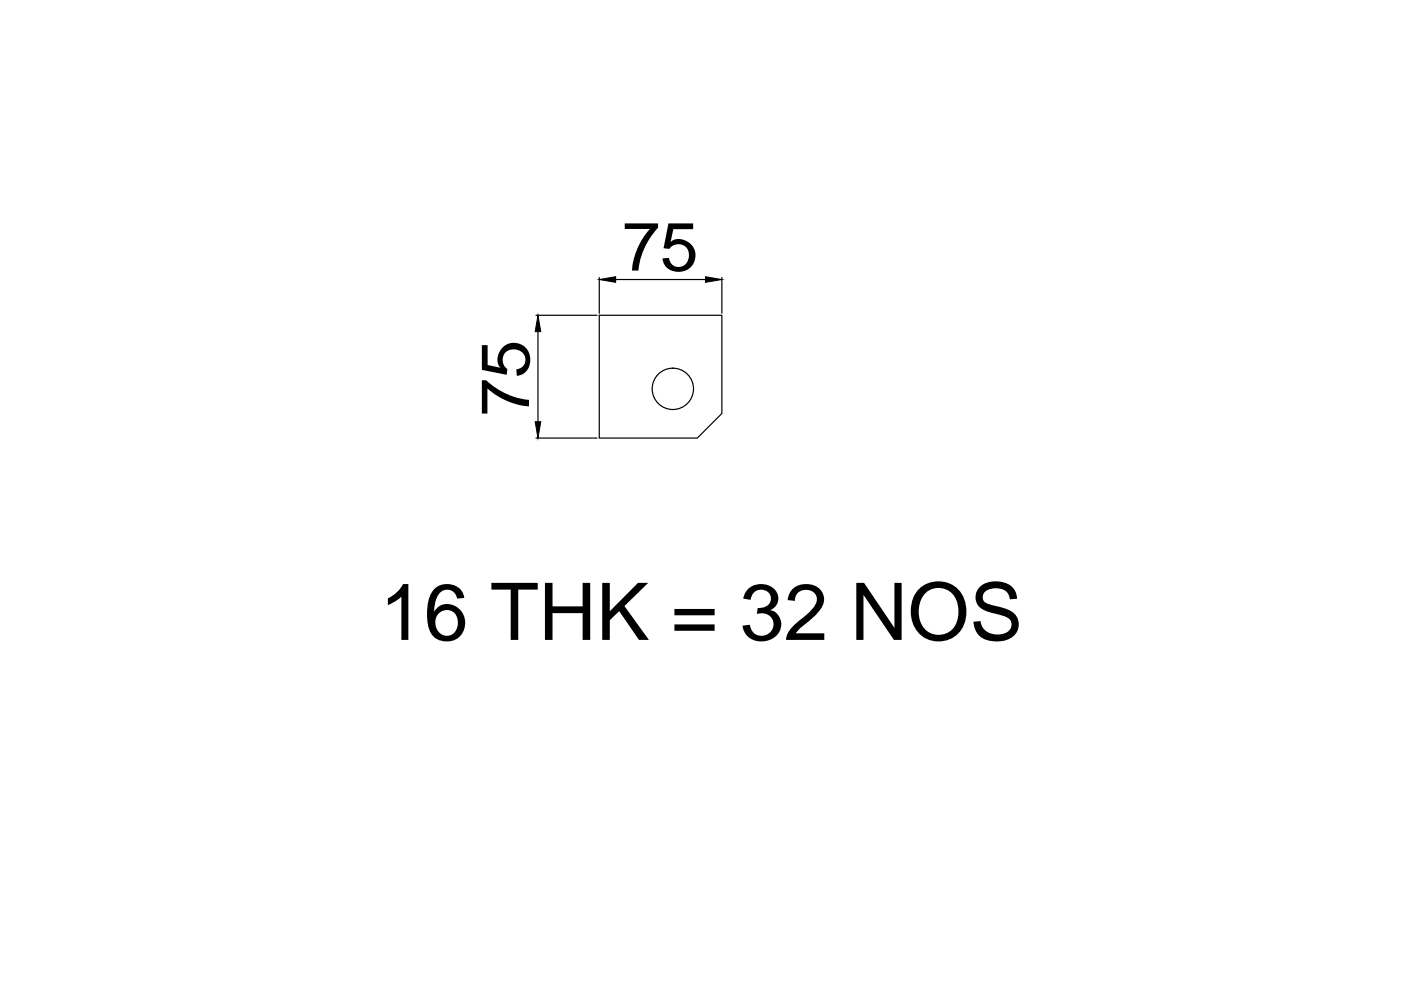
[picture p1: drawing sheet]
<svg xmlns="http://www.w3.org/2000/svg" width="297mm" height="210mm" viewBox="0 0 297 210" stroke-linecap="round" stroke-linejoin="round" font-family="sans-serif">
<defs><g id="words">
<text font-size="16.8" x="80.5" y="135.7">16 THK = 32 NOS</text>
<g font-size="14.5">
<text x="131.9" y="57.4">75</text>
<text x="112.2" y="88.2" transform="rotate(-90 112.2 88.2)">75</text>
</g>
</g></defs>
<!-- layer: 0 -->
<g fill="none" stroke="#000" stroke-width=".25">
<path d="M127.1 58.8v7.6M130.5 59.3h19.1M153 58.8v7.6M113.6 66.8h13M114.1 70.3v19.1M127.1 66.8h25.9v20.9l-5.2 5.2h-20.7zM113.6 92.9h13"/>
<circle cx="142.7" cy="82.4" r="4.4"/>
</g>
<path d="M127.1 59.3l3.4-.6v1.2zM149.6 58.7l3.4 .6-3.4 .6zM114.1 66.8l.6 3.5h-1.2zM113.5 89.4h1.2l-.6 3.5z" fill="#000" stroke="#000" stroke-width=".21"/>
<use href="#words"/>
</svg>
